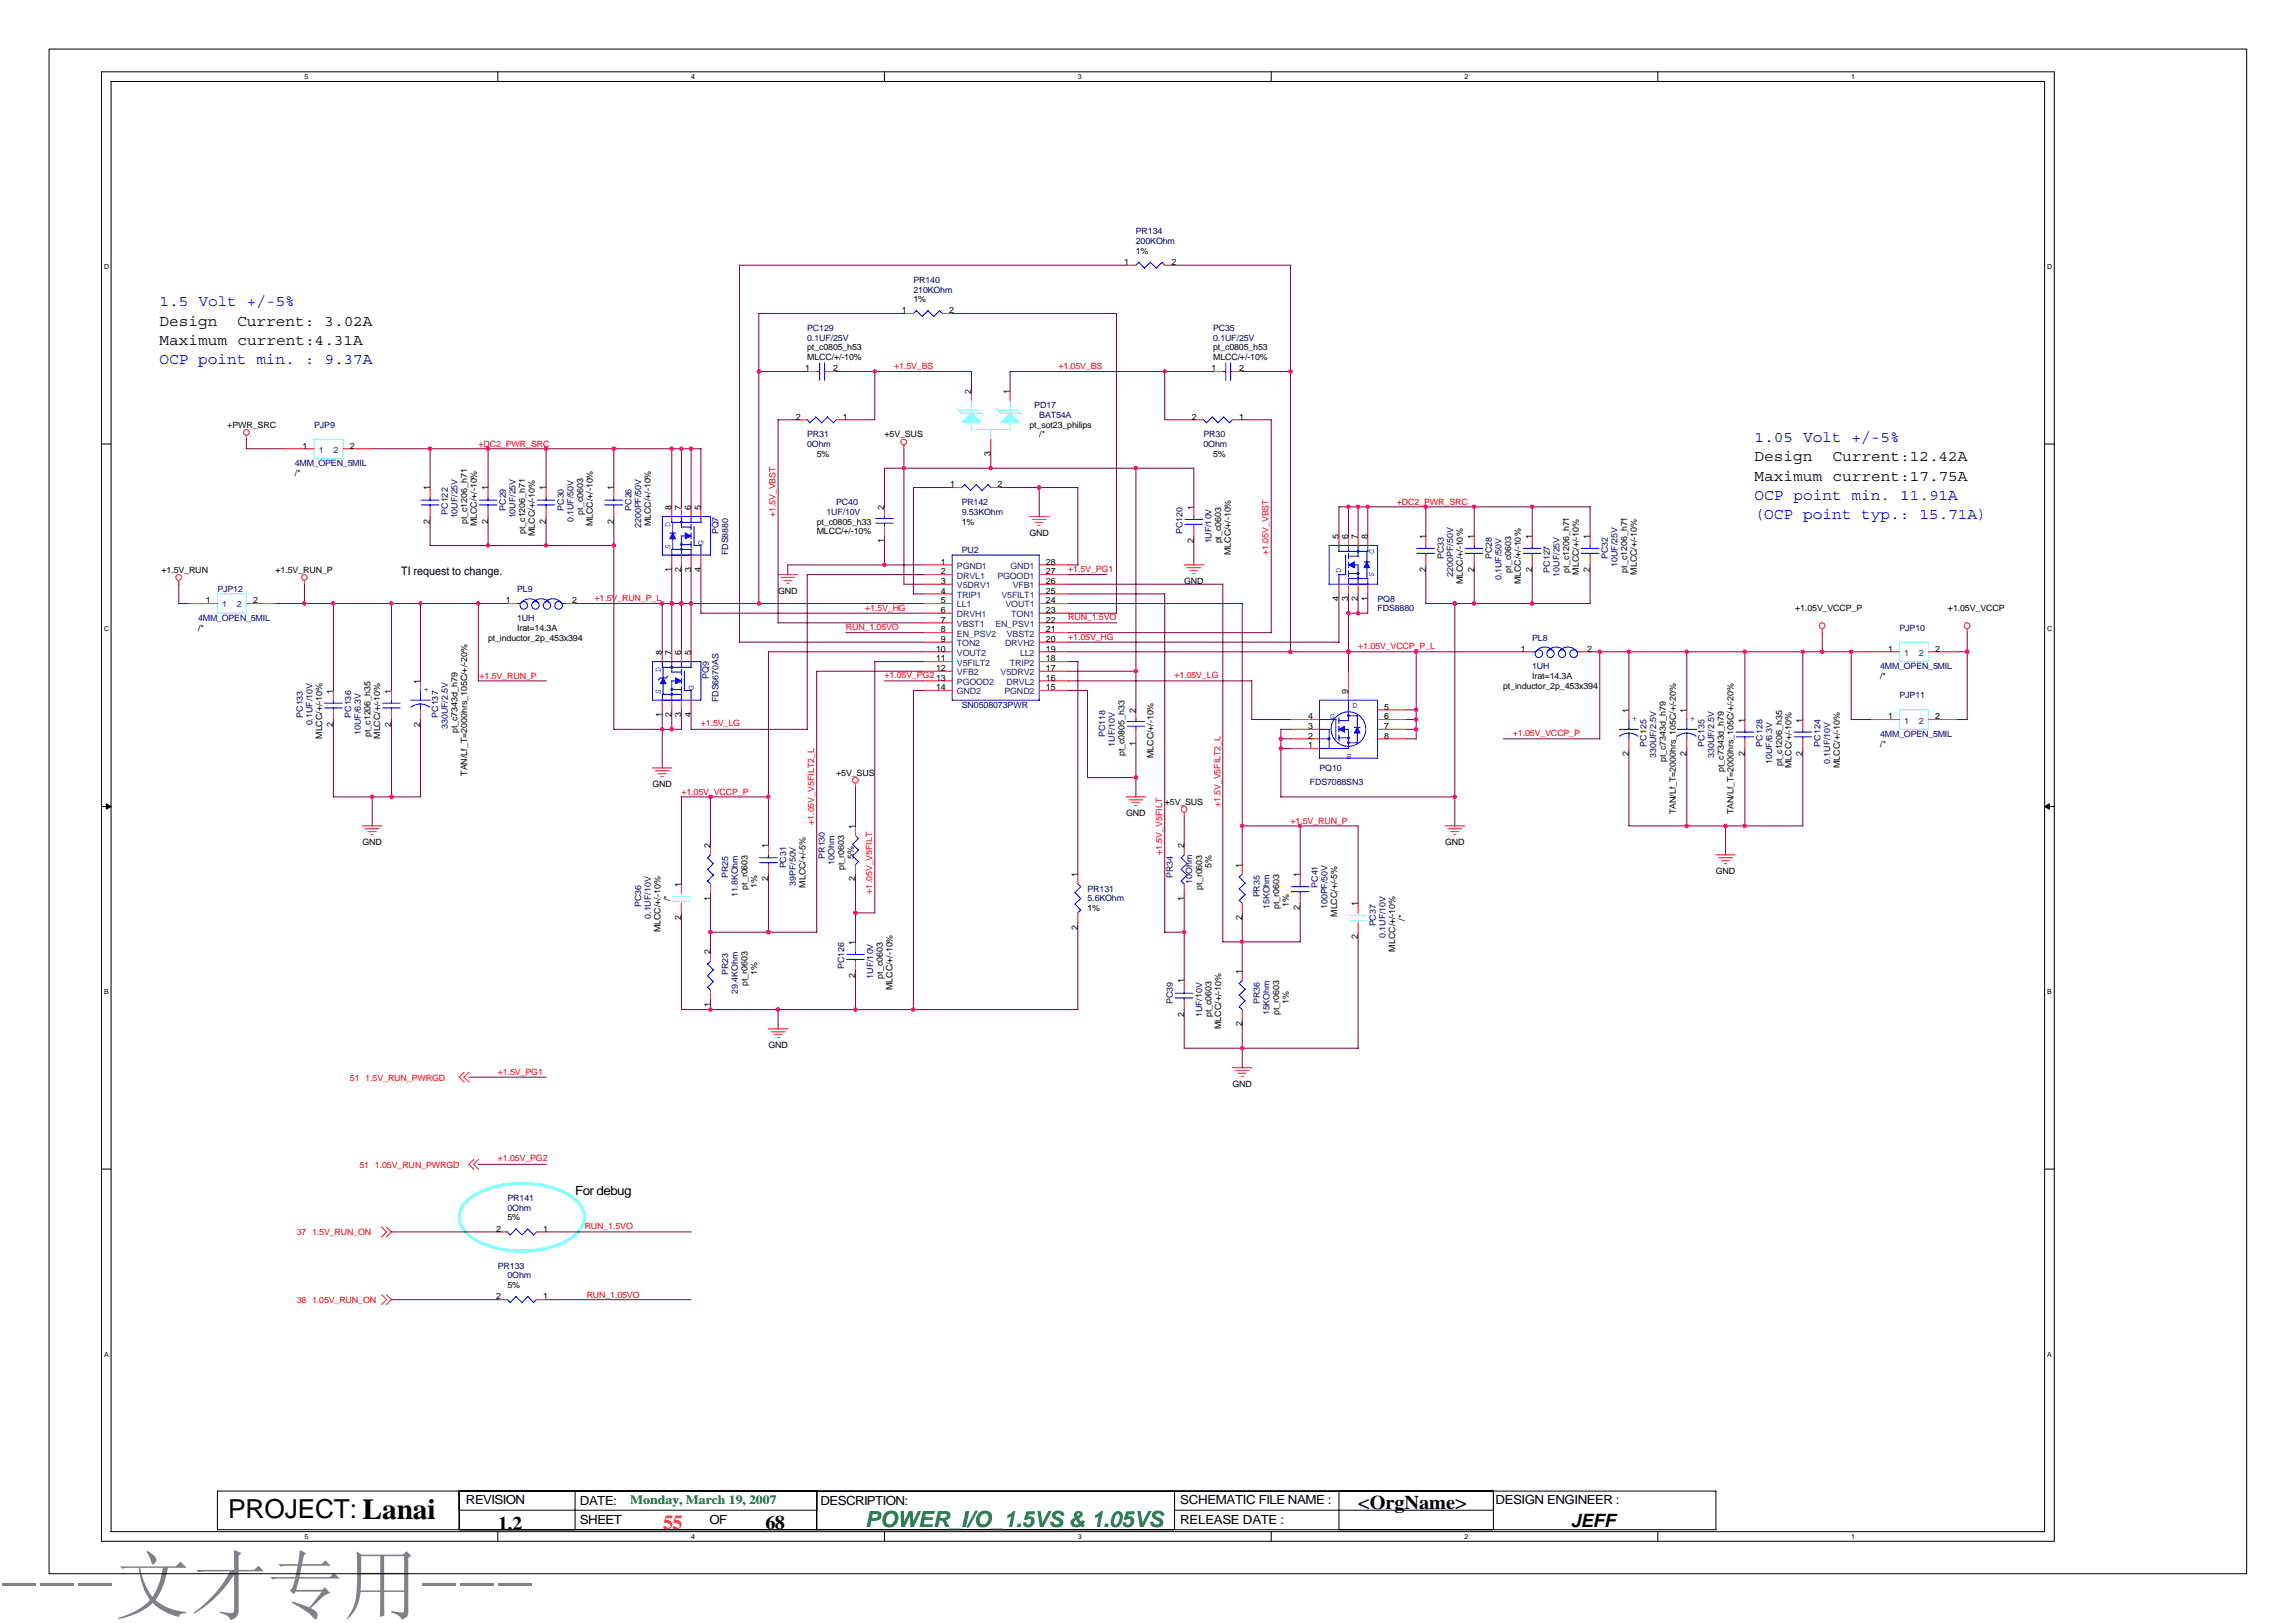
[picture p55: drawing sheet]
<svg xmlns="http://www.w3.org/2000/svg" width="297mm" height="210mm" viewBox="0 0 297 210" stroke-linecap="round" stroke-linejoin="round" font-family="sans-serif">
<defs><g id="words">
<text font-size="9.9" fill="#808080" x="0" y="208.6">---文才专用---</text>
<text font-size="3.4" x="29.5" y="196.4">PROJECT: Lanai</text>
<text font-size="2.9" fill="#008000" x="111.9" y="197.6">POWER_I/O_1.5VS &amp; 1.05VS</text>
<g font-size="2.5">
<text x="64.4" y="198">1.2</text>
<text x="99" y="197.8">68</text>
<text x="175.7" y="195.2">&lt;OrgName&gt;</text>
</g>
<text font-size="2.5" fill="#f00" x="85.8" y="197.8">55</text>
<text font-size="2.4" x="203.2" y="197.6">JEFF</text>
<g font-size="2" fill="#00f">
<text x="20.6" y="39.6">1.5 Volt +/-5%</text>
<text x="20.6" y="47.1">OCP point min. : 9.37A</text>
<text x="227" y="57.1">1.05 Volt +/-5%</text>
<text x="227" y="64.7">OCP point min. 11.91A</text>
<text x="227" y="67.2">(OCP point typ.: 15.71A)</text>
</g>
<g font-size="2">
<text x="20.6" y="44.7">Maximum current:4.31A</text>
<text x="20.6" y="42.1">Design</text>
<text x="30.7" y="42.1">Current: 3.02A</text>
<text x="227" y="59.6">Design</text>
<text x="237.1" y="59.6">Current:12.42A</text>
<text x="227" y="62.2">Maximum current:17.75A</text>
</g>
<g font-size="1.6">
<text x="74.4" y="154.6">For debug</text>
<text x="60.3" y="194.6">REVISION</text>
<text x="75" y="197.2">SHEET</text>
<text x="75" y="194.7">DATE:</text>
<text x="91.8" y="197.2">OF</text>
<text x="106.2" y="194.7">DESCRIPTION:</text>
<text x="152.7" y="194.6">SCHEMATIC FILE NAME :</text>
<text x="152.7" y="197.2">RELEASE DATE :</text>
<text x="193.5" y="194.6">DESIGN ENGINEER :</text>
</g>
<text font-size="1.6" fill="#008000" x="81.5" y="194.6">Monday, March 19, 2007</text>
<text font-size="1.5" x="51.9" y="74.4">TI request to change.</text>
<g font-size="1.1">
<text x="145.5" y="34.3">1</text>
<text x="147" y="32.8">1%</text>
<text x="151.6" y="34.3">2</text>
<text x="116.7" y="40.5">1</text>
<text x="118.2" y="39.1">1%</text>
<text x="122.8" y="40.5">2</text>
<text x="104.4" y="45.3">pt_c0805_h53</text>
<text x="104.4" y="46.6">MLCC/+/-10%</text>
<text x="156.9" y="45.3">pt_c0805_h53</text>
<text x="156.9" y="46.6">MLCC/+/-10%</text>
<text x="104.2" y="48">1</text>
<text x="107.8" y="48">2</text>
<text x="125.7" y="50.9" transform="rotate(-90 125.7 50.9)">2</text>
<text x="130.7" y="50.9" transform="rotate(-90 130.7 50.9)">1</text>
<text x="156.7" y="48">1</text>
<text x="160.3" y="48">2</text>
<text x="29.4" y="55.4">+PWR_SRC</text>
<text x="39.2" y="58">1</text>
<text x="45.3" y="58">2</text>
<text x="103" y="54.3">2</text>
<text x="105.7" y="59.1">5%</text>
<text x="109" y="54.3">1</text>
<text x="114.4" y="56.6">+5V_SUS</text>
<text x="128.2" y="59" transform="rotate(-90 128.2 59)">3</text>
<text x="133.2" y="55.3">pt_sot23_philips</text>
<text x="134.4" y="56.6">/*</text>
<text x="154.2" y="54.3">2</text>
<text x="156.9" y="59.1">5%</text>
<text x="160.3" y="54.3">1</text>
<text x="38.1" y="61.6">/*</text>
<text x="55.6" y="63.5" transform="rotate(-90 55.6 63.5)">1</text>
<text x="63.1" y="63.5" transform="rotate(-90 63.1 63.5)">1</text>
<text x="70.6" y="63.5" transform="rotate(-90 70.6 63.5)">1</text>
<text x="79.4" y="63.5" transform="rotate(-90 79.4 63.5)">1</text>
<text x="86.9" y="66" transform="rotate(-90 86.9 66)">8</text>
<text x="88.1" y="66" transform="rotate(-90 88.1 66)">7</text>
<text x="89.4" y="66" transform="rotate(-90 89.4 66)">6</text>
<text x="90.7" y="66" transform="rotate(-90 90.7 66)">5</text>
<text x="114.4" y="66" transform="rotate(-90 114.4 66)">2</text>
<text x="122.9" y="63.1">1</text>
<text x="129" y="63.1">2</text>
<text x="154.4" y="66" transform="rotate(-90 154.4 66)">1</text>
<text x="55.6" y="67.8" transform="rotate(-90 55.6 67.8)">2</text>
<text x="60.4" y="67.8" transform="rotate(-90 60.4 67.8)">pt_c1206_h71</text>
<text x="61.7" y="68.1" transform="rotate(-90 61.7 68.1)">MLCC/+/-10%</text>
<text x="63.1" y="67.8" transform="rotate(-90 63.1 67.8)">2</text>
<text x="67.9" y="69.1" transform="rotate(-90 67.9 69.1)">pt_c1206_h71</text>
<text x="69.2" y="69.3" transform="rotate(-90 69.2 69.3)">MLCC/+/-10%</text>
<text x="70.6" y="67.8" transform="rotate(-90 70.6 67.8)">2</text>
<text x="75.4" y="66.6" transform="rotate(-90 75.4 66.6)">pt_c0603</text>
<text x="76.7" y="68.1" transform="rotate(-90 76.7 68.1)">MLCC/+/-10%</text>
<text x="79.4" y="67.8" transform="rotate(-90 79.4 67.8)">2</text>
<text x="84.2" y="68.1" transform="rotate(-90 84.2 68.1)">MLCC/+/-10%</text>
<text x="105.7" y="67.9">pt_c0805_h33</text>
<text x="105.7" y="69.1">MLCC/+/-10%</text>
<text x="114.4" y="70.3" transform="rotate(-90 114.4 70.3)">1</text>
<text x="124.4" y="67.9">1%</text>
<text x="133.2" y="69.4">GND</text>
<text x="154.4" y="70.3" transform="rotate(-90 154.4 70.3)">2</text>
<text x="158" y="70.3" transform="rotate(-90 158 70.3)">pt_c0603</text>
<text x="159.2" y="71.8" transform="rotate(-90 159.2 71.8)">MLCC/+/-10%</text>
<text x="173.2" y="69.7" transform="rotate(-90 173.2 69.7)">5</text>
<text x="174.4" y="69.7" transform="rotate(-90 174.4 69.7)">6</text>
<text x="175.7" y="69.7" transform="rotate(-90 175.7 69.7)">7</text>
<text x="176.9" y="69.7" transform="rotate(-90 176.9 69.7)">8</text>
<text x="184.4" y="69.7" transform="rotate(-90 184.4 69.7)">1</text>
<text x="190.7" y="69.7" transform="rotate(-90 190.7 69.7)">1</text>
<text x="198.2" y="69.7" transform="rotate(-90 198.2 69.7)">1</text>
<text x="205.7" y="69.7" transform="rotate(-90 205.7 69.7)">1</text>
<text x="20.9" y="74.1">+1.5V_RUN</text>
<text x="35.6" y="74.1">+1.5V_RUN_P</text>
<text x="86.9" y="74" transform="rotate(-90 86.9 74)">1</text>
<text x="88.1" y="74" transform="rotate(-90 88.1 74)">2</text>
<text x="89.4" y="74" transform="rotate(-90 89.4 74)">3</text>
<text x="90.7" y="74" transform="rotate(-90 90.7 74)">4</text>
<text x="100.7" y="76.9">GND</text>
<text x="121.7" y="73.1">1</text>
<text x="121.7" y="74.3">2</text>
<text x="121.7" y="75.6">3</text>
<text x="121.7" y="76.8">4</text>
<text x="135.3" y="76.8">25</text>
<text x="135.3" y="75.6">26</text>
<text x="135.3" y="74.3">27</text>
<text x="135.3" y="73.1">28</text>
<text x="153.2" y="75.6">GND</text>
<text x="173.2" y="77.8" transform="rotate(-90 173.2 77.8)">4</text>
<text x="174.4" y="77.8" transform="rotate(-90 174.4 77.8)">3</text>
<text x="175.7" y="77.8" transform="rotate(-90 175.7 77.8)">2</text>
<text x="176.9" y="77.8" transform="rotate(-90 176.9 77.8)">1</text>
<text x="184.4" y="74" transform="rotate(-90 184.4 74)">2</text>
<text x="189.2" y="75.6" transform="rotate(-90 189.2 75.6)">MLCC/+/-10%</text>
<text x="190.7" y="74" transform="rotate(-90 190.7 74)">2</text>
<text x="195.5" y="74.1" transform="rotate(-90 195.5 74.1)">pt_c0603</text>
<text x="196.8" y="75.6" transform="rotate(-90 196.8 75.6)">MLCC/+/-10%</text>
<text x="198.2" y="74" transform="rotate(-90 198.2 74)">2</text>
<text x="203" y="74.1" transform="rotate(-90 203 74.1)">pt_c1206_h71</text>
<text x="204.3" y="74.3" transform="rotate(-90 204.3 74.3)">MLCC/+/-10%</text>
<text x="205.7" y="74" transform="rotate(-90 205.7 74)">2</text>
<text x="210.5" y="74.1" transform="rotate(-90 210.5 74.1)">pt_c1206_h71</text>
<text x="211.8" y="74.3" transform="rotate(-90 211.8 74.3)">MLCC/+/-10%</text>
<text x="25.6" y="81.6">/*</text>
<text x="26.6" y="78.1">1</text>
<text x="32.7" y="78.1">2</text>
<text x="63.1" y="82.9">pt_inductor_2p_453x394</text>
<text x="65.4" y="78.1">1</text>
<text x="66.9" y="81.6">Irat=14.3A</text>
<text x="74" y="78.1">2</text>
<text x="121.7" y="78.1">5</text>
<text x="121.7" y="79.3">6</text>
<text x="121.7" y="80.6">7</text>
<text x="121.7" y="81.8">8</text>
<text x="121.7" y="83.1">9</text>
<text x="135.3" y="83.1">20</text>
<text x="135.3" y="81.8">21</text>
<text x="135.3" y="80.6">22</text>
<text x="135.3" y="79.3">23</text>
<text x="135.3" y="78.1">24</text>
<text x="232.2" y="79.1">+1.05V_VCCP_P</text>
<text x="252" y="79.1">+1.05V_VCCP</text>
<text x="43.1" y="89.7" transform="rotate(-90 43.1 89.7)">1</text>
<text x="50.6" y="89.7" transform="rotate(-90 50.6 89.7)">1</text>
<text x="54.4" y="88.5" transform="rotate(-90 54.4 88.5)">1</text>
<text x="85.7" y="84.7" transform="rotate(-90 85.7 84.7)">8</text>
<text x="86.9" y="84.7" transform="rotate(-90 86.9 84.7)">7</text>
<text x="88.1" y="84.7" transform="rotate(-90 88.1 84.7)">6</text>
<text x="89.4" y="84.7" transform="rotate(-90 89.4 84.7)">5</text>
<text x="121.1" y="84.3">10</text>
<text x="121.1" y="85.6">11</text>
<text x="121.1" y="86.8">12</text>
<text x="121.1" y="88.1">13</text>
<text x="121.1" y="89.3">14</text>
<text x="135.3" y="89.3">15</text>
<text x="135.3" y="88.1">16</text>
<text x="135.3" y="86.8">17</text>
<text x="135.3" y="85.6">18</text>
<text x="135.3" y="84.3">19</text>
<text x="174.4" y="89.7" transform="rotate(-90 174.4 89.7)">9</text>
<text x="194.5" y="89.1">pt_inductor_2p_453x394</text>
<text x="196.7" y="84.3">1</text>
<text x="198.2" y="87.9">Irat=14.3A</text>
<text x="205.4" y="84.3">2</text>
<text x="243.2" y="87.9">/*</text>
<text x="244.3" y="84.3">1</text>
<text x="250.4" y="84.3">2</text>
<text x="41.7" y="95.6" transform="rotate(-90 41.7 95.6)">MLCC/+/-10%</text>
<text x="43.1" y="94" transform="rotate(-90 43.1 94)">2</text>
<text x="47.9" y="95.3" transform="rotate(-90 47.9 95.3)">pt_c1206_h35</text>
<text x="49.2" y="95.6" transform="rotate(-90 49.2 95.6)">MLCC/+/-10%</text>
<text x="50.6" y="94" transform="rotate(-90 50.6 94)">2</text>
<text x="54.4" y="94" transform="rotate(-90 54.4 94)">2</text>
<text x="59.2" y="94.8" transform="rotate(-90 59.2 94.8)">pt_c7343d_h79</text>
<text x="85.7" y="92.8" transform="rotate(-90 85.7 92.8)">1</text>
<text x="86.9" y="92.8" transform="rotate(-90 86.9 92.8)">2</text>
<text x="88.1" y="92.8" transform="rotate(-90 88.1 92.8)">3</text>
<text x="89.4" y="92.8" transform="rotate(-90 89.4 92.8)">4</text>
<text x="146.9" y="92.2" transform="rotate(-90 146.9 92.2)">2</text>
<text x="169.2" y="95.6">2</text>
<text x="169.2" y="94.3">3</text>
<text x="169.2" y="93.1">4</text>
<text x="179.1" y="91.8">5</text>
<text x="179.1" y="93.1">6</text>
<text x="179.1" y="94.3">7</text>
<text x="179.1" y="95.6">8</text>
<text x="210.7" y="92.2" transform="rotate(-90 210.7 92.2)">1</text>
<text x="218.2" y="92.2" transform="rotate(-90 218.2 92.2)">1</text>
<text x="225.7" y="93.5" transform="rotate(-90 225.7 93.5)">1</text>
<text x="233.2" y="93.5" transform="rotate(-90 233.2 93.5)">1</text>
<text x="244.3" y="93.1">1</text>
<text x="250.4" y="93.1">2</text>
<text x="60.4" y="100.4" transform="rotate(-90 60.4 100.4)">TAN/Lf_T=2000hrs_105C/+/-20%</text>
<text x="84.4" y="101.9">GND</text>
<text x="108.2" y="100.4">+5V_SUS</text>
<text x="145.5" y="97.9" transform="rotate(-90 145.5 97.9)">pt_c0805_h33</text>
<text x="146.9" y="96.5" transform="rotate(-90 146.9 96.5)">1</text>
<text x="149.2" y="98.1" transform="rotate(-90 149.2 98.1)">MLCC/+/-10%</text>
<text x="169.2" y="96.8">1</text>
<text x="210.7" y="97.8" transform="rotate(-90 210.7 97.8)">2</text>
<text x="215.5" y="98.6" transform="rotate(-90 215.5 98.6)">pt_c7343d_h79</text>
<text x="218.2" y="97.8" transform="rotate(-90 218.2 97.8)">2</text>
<text x="223" y="99.8" transform="rotate(-90 223 99.8)">pt_c7343d_h79</text>
<text x="225.7" y="97.8" transform="rotate(-90 225.7 97.8)">2</text>
<text x="230.5" y="99.1" transform="rotate(-90 230.5 99.1)">pt_c1206_h35</text>
<text x="231.8" y="99.4" transform="rotate(-90 231.8 99.4)">MLCC/+/-10%</text>
<text x="233.2" y="97.8" transform="rotate(-90 233.2 97.8)">2</text>
<text x="238" y="99.4" transform="rotate(-90 238 99.4)">MLCC/+/-10%</text>
<text x="243.2" y="96.6">/*</text>
<text x="110.7" y="107.2" transform="rotate(-90 110.7 107.2)">1</text>
<text x="145.7" y="105.6">GND</text>
<text x="150.7" y="104.1">+5V_SUS</text>
<text x="216.8" y="105.3" transform="rotate(-90 216.8 105.3)">TAN/Lf_T=2000hrs_105C/+/-20%</text>
<text x="224.3" y="105.3" transform="rotate(-90 224.3 105.3)">TAN/Lf_T=2000hrs_105C/+/-20%</text>
<text x="46.9" y="109.4">GND</text>
<text x="91.9" y="109.7" transform="rotate(-90 91.9 109.7)">2</text>
<text x="99.4" y="109.7" transform="rotate(-90 99.4 109.7)">1</text>
<text x="109.2" y="112.6" transform="rotate(-90 109.2 112.6)">pt_r0603</text>
<text x="110.5" y="111.1" transform="rotate(-90 110.5 111.1)">5%</text>
<text x="139.4" y="113.5" transform="rotate(-90 139.4 113.5)">1</text>
<text x="153.2" y="109.7" transform="rotate(-90 153.2 109.7)">2</text>
<text x="156.7" y="112.4" transform="rotate(-90 156.7 112.4)">5%</text>
<text x="160.7" y="112.2" transform="rotate(-90 160.7 112.2)">1</text>
<text x="168.2" y="113.5" transform="rotate(-90 168.2 113.5)">1</text>
<text x="187" y="109.4">GND</text>
<text x="222" y="113.1">GND</text>
<text x="86.7" y="116.6" transform="rotate(-90 86.7 116.6)">/*</text>
<text x="88.1" y="119" transform="rotate(-90 88.1 119)">2</text>
<text x="88.1" y="114.7" transform="rotate(-90 88.1 114.7)">1</text>
<text x="91.9" y="116.5" transform="rotate(-90 91.9 116.5)">1</text>
<text x="96.7" y="115.1" transform="rotate(-90 96.7 115.1)">pt_r0603</text>
<text x="98" y="114.9" transform="rotate(-90 98 114.9)">1%</text>
<text x="99.4" y="114" transform="rotate(-90 99.4 114)">2</text>
<text x="104.2" y="114.9" transform="rotate(-90 104.2 114.9)">MLCC/+/-5%</text>
<text x="110.7" y="114" transform="rotate(-90 110.7 114)">2</text>
<text x="140.7" y="117.9">1%</text>
<text x="153.2" y="116.5" transform="rotate(-90 153.2 116.5)">1</text>
<text x="155.5" y="115.1" transform="rotate(-90 155.5 115.1)">pt_r0603</text>
<text x="160.7" y="119" transform="rotate(-90 160.7 119)">2</text>
<text x="165.5" y="117.6" transform="rotate(-90 165.5 117.6)">pt_r0603</text>
<text x="166.7" y="117.4" transform="rotate(-90 166.7 117.4)">1%</text>
<text x="168.2" y="117.8" transform="rotate(-90 168.2 117.8)">2</text>
<text x="173" y="118.6" transform="rotate(-90 173 118.6)">MLCC/+/-5%</text>
<text x="175.7" y="117.2" transform="rotate(-90 175.7 117.2)">1</text>
<text x="181.8" y="119.1" transform="rotate(-90 181.8 119.1)">/*</text>
<text x="85.5" y="120.6" transform="rotate(-90 85.5 120.6)">MLCC/+/-10%</text>
<text x="91.9" y="123.5" transform="rotate(-90 91.9 123.5)">2</text>
<text x="110.7" y="122.2" transform="rotate(-90 110.7 122.2)">1</text>
<text x="139.4" y="120.3" transform="rotate(-90 139.4 120.3)">2</text>
<text x="160.7" y="126" transform="rotate(-90 160.7 126)">1</text>
<text x="175.7" y="121.5" transform="rotate(-90 175.7 121.5)">2</text>
<text x="180.5" y="123.1" transform="rotate(-90 180.5 123.1)">MLCC/+/-10%</text>
<text x="91.9" y="130.3" transform="rotate(-90 91.9 130.3)">1</text>
<text x="96.7" y="127.6" transform="rotate(-90 96.7 127.6)">pt_r0603</text>
<text x="98" y="126.1" transform="rotate(-90 98 126.1)">1%</text>
<text x="110.7" y="126.6" transform="rotate(-90 110.7 126.6)">2</text>
<text x="114.2" y="126.6" transform="rotate(-90 114.2 126.6)">pt_c0603</text>
<text x="115.5" y="128.1" transform="rotate(-90 115.5 128.1)">MLCC/+/-10%</text>
<text x="153.2" y="131.6" transform="rotate(-90 153.2 131.6)">2</text>
<text x="153.2" y="127.2" transform="rotate(-90 153.2 127.2)">1</text>
<text x="156.7" y="131.6" transform="rotate(-90 156.7 131.6)">pt_c0603</text>
<text x="165.5" y="131.4" transform="rotate(-90 165.5 131.4)">pt_r0603</text>
<text x="166.7" y="129.9" transform="rotate(-90 166.7 129.9)">1%</text>
<text x="99.4" y="135.6">GND</text>
<text x="158" y="133.1" transform="rotate(-90 158 133.1)">MLCC/+/-10%</text>
<text x="160.7" y="132.8" transform="rotate(-90 160.7 132.8)">2</text>
<text x="159.4" y="140.6">GND</text>
<text x="64.2" y="159.4">2</text>
<text x="65.7" y="157.9">5%</text>
<text x="70.3" y="159.4">1</text>
<text x="65.7" y="166.6">5%</text>
<text x="64.2" y="168.1">2</text>
<text x="70.3" y="168.1">1</text>
</g>
<g font-size="1.1" fill="#000080">
<text x="147" y="30.3">PR134</text>
<text x="147" y="31.6">200KOhm</text>
<text x="118.2" y="36.6">PR140</text>
<text x="118.2" y="37.8">210KOhm</text>
<text x="104.4" y="42.8">PC129</text>
<text x="104.4" y="44.1">0.1UF/25V</text>
<text x="156.9" y="42.8">PC35</text>
<text x="156.9" y="44.1">0.1UF/25V</text>
<text x="133.8" y="52.8">PD17</text>
<text x="40.6" y="55.4">PJP9</text>
<text x="104.4" y="56.6">PR31</text>
<text x="104.4" y="57.8">0Ohm</text>
<text x="134.4" y="54.1">BAT54A</text>
<text x="155.7" y="56.6">PR30</text>
<text x="155.7" y="57.8">0Ohm</text>
<text x="38.1" y="60.3">4MM_OPEN_5MIL</text>
<text x="108.2" y="65.3">PC40</text>
<text x="124.4" y="65.3">PR142</text>
<text x="57.9" y="66.6" transform="rotate(-90 57.9 66.6)">PC122</text>
<text x="59.2" y="67.1" transform="rotate(-90 59.2 67.1)">10UF/25V</text>
<text x="65.4" y="66.1" transform="rotate(-90 65.4 66.1)">PC29</text>
<text x="66.7" y="67.1" transform="rotate(-90 66.7 67.1)">10UF/25V</text>
<text x="73" y="66.1" transform="rotate(-90 73 66.1)">PC30</text>
<text x="74.2" y="67.6" transform="rotate(-90 74.2 67.6)">0.1UF/50V</text>
<text x="81.7" y="66.1" transform="rotate(-90 81.7 66.1)">PC26</text>
<text x="82.9" y="68.3" transform="rotate(-90 82.9 68.3)">2200PF/50V</text>
<text x="93" y="69.1" transform="rotate(-90 93 69.1)">PQ7</text>
<text x="94.2" y="71.8" transform="rotate(-90 94.2 71.8)">FDS8880</text>
<text x="106.9" y="66.6">1UF/10V</text>
<text x="124.4" y="66.6">9.53KOhm</text>
<text x="124.4" y="71.6">PU2</text>
<text x="153" y="69.1" transform="rotate(-90 153 69.1)">PC120</text>
<text x="156.7" y="70.3" transform="rotate(-90 156.7 70.3)">1UF/10V</text>
<text x="28.1" y="76.6">PJP12</text>
<text x="66.9" y="76.6">PL9</text>
<text x="178.2" y="77.9">PQ8</text>
<text x="186.8" y="72.3" transform="rotate(-90 186.8 72.3)">PC33</text>
<text x="188" y="74.6" transform="rotate(-90 188 74.6)">2200PF/50V</text>
<text x="193" y="72.3" transform="rotate(-90 193 72.3)">PC28</text>
<text x="194.2" y="75.1" transform="rotate(-90 194.2 75.1)">0.1UF/50V</text>
<text x="200.5" y="74.1" transform="rotate(-90 200.5 74.1)">PC127</text>
<text x="201.8" y="74.6" transform="rotate(-90 201.8 74.6)">10UF/25V</text>
<text x="208" y="72.3" transform="rotate(-90 208 72.3)">PC32</text>
<text x="209.3" y="73.3" transform="rotate(-90 209.3 73.3)">10UF/25V</text>
<text x="25.6" y="80.3">4MM_OPEN_5MIL</text>
<text x="66.9" y="80.3">1UH</text>
<text x="178.2" y="79.1">FDS8880</text>
<text x="198.2" y="82.9">PL8</text>
<text x="245.7" y="81.6">PJP10</text>
<text x="91.7" y="87.8" transform="rotate(-90 91.7 87.8)">PQ9</text>
<text x="198.2" y="86.6">1UH</text>
<text x="243.2" y="86.6">4MM_OPEN_5MIL</text>
<text x="39.2" y="92.8" transform="rotate(-90 39.2 92.8)">PC133</text>
<text x="40.4" y="93.9" transform="rotate(-90 40.4 93.9)">0.1UF/10V</text>
<text x="45.4" y="92.8" transform="rotate(-90 45.4 92.8)">PC136</text>
<text x="46.7" y="95.1" transform="rotate(-90 46.7 95.1)">10UF/6.3V</text>
<text x="56.7" y="92.8" transform="rotate(-90 56.7 92.8)">PC137</text>
<text x="57.9" y="94.4" transform="rotate(-90 57.9 94.4)">330UF/2.5V</text>
<text x="93" y="90.8" transform="rotate(-90 93 90.8)">FDS6670AS</text>
<text x="124.4" y="91.6">SN0508073PWR</text>
<text x="143" y="95.3" transform="rotate(-90 143 95.3)">PC118</text>
<text x="243.2" y="95.4">4MM_OPEN_5MIL</text>
<text x="245.7" y="90.4">PJP11</text>
<text x="144.2" y="96.6" transform="rotate(-90 144.2 96.6)">1UF/10V</text>
<text x="169.5" y="101.6">FDS7088SN3</text>
<text x="170.7" y="99.7">PQ10</text>
<text x="213" y="96.6" transform="rotate(-90 213 96.6)">PC125</text>
<text x="214.3" y="98.1" transform="rotate(-90 214.3 98.1)">330UF/2.5V</text>
<text x="220.5" y="96.6" transform="rotate(-90 220.5 96.6)">PC135</text>
<text x="221.8" y="98.1" transform="rotate(-90 221.8 98.1)">330UF/2.5V</text>
<text x="228" y="96.6" transform="rotate(-90 228 96.6)">PC128</text>
<text x="229.3" y="98.8" transform="rotate(-90 229.3 98.8)">10UF/6.3V</text>
<text x="235.5" y="96.6" transform="rotate(-90 235.5 96.6)">PC124</text>
<text x="236.8" y="98.8" transform="rotate(-90 236.8 98.8)">0.1UF/10V</text>
<text x="94.2" y="113.6" transform="rotate(-90 94.2 113.6)">PR25</text>
<text x="101.7" y="112.4" transform="rotate(-90 101.7 112.4)">PC31</text>
<text x="106.7" y="111.1" transform="rotate(-90 106.7 111.1)">PR130</text>
<text x="108" y="111.9" transform="rotate(-90 108 111.9)">10Ohm</text>
<text x="151.7" y="113.6" transform="rotate(-90 151.7 113.6)">PR34</text>
<text x="82.9" y="117.4" transform="rotate(-90 82.9 117.4)">PC36</text>
<text x="84.2" y="118.9" transform="rotate(-90 84.2 118.9)">0.1UF/10V</text>
<text x="95.5" y="116.1" transform="rotate(-90 95.5 116.1)">11.8KOhm</text>
<text x="103" y="114.6" transform="rotate(-90 103 114.6)">39PF/50V</text>
<text x="140.7" y="115.4">PR131</text>
<text x="140.7" y="116.6">5.6KOhm</text>
<text x="154.2" y="114.3" transform="rotate(-90 154.2 114.3)">10Ohm</text>
<text x="163" y="116.1" transform="rotate(-90 163 116.1)">PR35</text>
<text x="164.3" y="117.6" transform="rotate(-90 164.3 117.6)">15KOhm</text>
<text x="170.5" y="114.9" transform="rotate(-90 170.5 114.9)">PC41</text>
<text x="171.7" y="117.6" transform="rotate(-90 171.7 117.6)">100PF/50V</text>
<text x="178" y="119.9" transform="rotate(-90 178 119.9)">PC37</text>
<text x="109.2" y="125.4" transform="rotate(-90 109.2 125.4)">PC126</text>
<text x="179.3" y="121.4" transform="rotate(-90 179.3 121.4)">0.1UF/10V</text>
<text x="94.2" y="126.1" transform="rotate(-90 94.2 126.1)">PR23</text>
<text x="95.5" y="128.6" transform="rotate(-90 95.5 128.6)">29.4KOhm</text>
<text x="113" y="126.6" transform="rotate(-90 113 126.6)">1UF/10V</text>
<text x="151.7" y="129.9" transform="rotate(-90 151.7 129.9)">PC39</text>
<text x="155.5" y="131.6" transform="rotate(-90 155.5 131.6)">1UF/10V</text>
<text x="163" y="129.9" transform="rotate(-90 163 129.9)">PR36</text>
<text x="164.2" y="131.4" transform="rotate(-90 164.2 131.4)">15KOhm</text>
<text x="65.7" y="155.4">PR141</text>
<text x="65.7" y="156.7">0Ohm</text>
<text x="64.4" y="164.2">PR133</text>
<text x="65.7" y="165.4">0Ohm</text>
</g>
<g font-size="1.1" fill="#f00">
<text x="115.7" y="47.7">+1.5V_BS</text>
<text x="136.9" y="47.7">+1.05V_BS</text>
<text x="61.9" y="57.8">+DC2_PWR_SRC</text>
<text x="180.7" y="65.3">+DC2_PWR_SRC</text>
<text x="100.3" y="66.9" transform="rotate(-90 100.3 66.9)">+1.5V_VBST</text>
<text x="164.1" y="71.8" transform="rotate(-90 164.1 71.8)">+1.05V_VBST</text>
<text x="76.9" y="77.7">+1.5V_RUN_P_L</text>
<text x="138.2" y="74">+1.5V_PG1</text>
<text x="109.4" y="81.5">RUN_1.05VO</text>
<text x="111.9" y="79">+1.5V_HG</text>
<text x="138.2" y="80.2">RUN_1.5VO</text>
<text x="138.2" y="82.7">+1.05V_HG</text>
<text x="175.7" y="84">+1.05V_VCCP_P_L</text>
<text x="62" y="87.9">+1.5V_RUN_P</text>
<text x="114.4" y="87.7">+1.05V_PG2</text>
<text x="152" y="87.7">+1.05V_LG</text>
<text x="90.7" y="94">+1.5V_LG</text>
<text x="195.7" y="95.3">+1.05V_VCCP_P</text>
<text x="88.2" y="102.9">+1.05V_VCCP_P</text>
<text x="105.3" y="106.7" transform="rotate(-90 105.3 106.7)">+1.05V_V5FILT2_L</text>
<text x="157.9" y="104.5" transform="rotate(-90 157.9 104.5)">+1.5V_V5FILT2_L</text>
<text x="167" y="106.6">+1.5V_RUN_P</text>
<text x="150.4" y="110.6" transform="rotate(-90 150.4 110.6)">+1.5V_V5FILT</text>
<text x="112.8" y="115.6" transform="rotate(-90 112.8 115.6)">+1.05V_V5FILT</text>
<text x="45.3" y="139.9">51</text>
<text x="47.3" y="139.9">1.5V_RUN_PWRGD</text>
<text x="64.4" y="139">+1.5V_PG1</text>
<text x="46.5" y="151.2">51</text>
<text x="48.5" y="151.2">1.05V_RUN_PWRGD</text>
<text x="64.4" y="150.3">+1.05V_PG2</text>
<text x="38.4" y="159.8">37</text>
<text x="40.4" y="159.8">1.5V_RUN_ON</text>
<text x="75.6" y="159">RUN_1.5VO</text>
<text x="75.9" y="167.9">RUN_1.05VO</text>
<text x="38.4" y="168.5">38</text>
<text x="40.4" y="168.5">1.05V_RUN_ON</text>
</g>
<g font-size="1.1" fill="#004080">
<text x="41.3" y="58.6">1</text>
<text x="43.2" y="58.6">2</text>
<text x="123.8" y="73.6">PGND1</text>
<text x="123.8" y="74.9">DRVL1</text>
<text x="123.8" y="76.1">V5DRV1</text>
<text x="123.8" y="77.3">TRIP1</text>
<text x="129" y="74.9">PGOOD1</text>
<text x="129.6" y="77.3">V5FILT1</text>
<text x="130.7" y="73.6">GND1</text>
<text x="131" y="76.1">VFB1</text>
<text x="28.8" y="78.6">1</text>
<text x="30.6" y="78.6">2</text>
<text x="123.8" y="78.6">LL1</text>
<text x="123.8" y="79.9">DRVH1</text>
<text x="123.8" y="81.1">VBST1</text>
<text x="123.8" y="82.4">EN_PSV2</text>
<text x="123.8" y="83.6">TON2</text>
<text x="128.8" y="81.1">EN_PSV1</text>
<text x="130" y="83.6">DRVH2</text>
<text x="130.1" y="78.6">VOUT1</text>
<text x="130.3" y="82.4">VBST2</text>
<text x="130.8" y="79.9">TON1</text>
<text x="123.8" y="84.9">VOUT2</text>
<text x="123.8" y="86.1">V5FILT2</text>
<text x="123.8" y="87.4">VFB2</text>
<text x="123.8" y="88.6">PGOOD2</text>
<text x="123.8" y="89.8">GND2</text>
<text x="129.5" y="87.4">V5DRV2</text>
<text x="130" y="89.8">PGND2</text>
<text x="130.2" y="88.6">DRVL2</text>
<text x="130.7" y="86.1">TRIP2</text>
<text x="132" y="84.9">LL2</text>
<text x="246.4" y="84.9">1</text>
<text x="248.3" y="84.9">2</text>
<text x="246.4" y="93.6">1</text>
<text x="248.3" y="93.6">2</text>
</g>
<g font-size="1.1" fill="#00f">
<text x="86.8" y="71.1" transform="rotate(-90 86.8 71.1)">S</text>
<text x="86.8" y="68.2" transform="rotate(-90 86.8 68.2)">D</text>
<text x="91" y="70.6" transform="rotate(-90 91 70.6)">G</text>
<text x="177.1" y="71.1" transform="rotate(90 177.1 71.1)">D</text>
<text x="172.9" y="73.4" transform="rotate(90 172.9 73.4)">G</text>
<text x="177.1" y="74" transform="rotate(90 177.1 74)">S</text>
<text x="54.8" y="89.5">+</text>
<text x="85.5" y="89.8" transform="rotate(-90 85.5 89.8)">S</text>
<text x="85.5" y="87" transform="rotate(-90 85.5 87)">D</text>
<text x="89.8" y="89.3" transform="rotate(-90 89.8 89.3)">G</text>
<text x="172.1" y="93">G</text>
<text x="175" y="91.6">D</text>
<text x="211.1" y="93.2">+</text>
<text x="218.6" y="93.2">+</text>
<text x="174.8" y="97.5" transform="rotate(180 174.8 97.5)">S</text>
</g>
<g font-size=".9">
<text x="39.4" y="10.2">5</text>
<text x="89.4" y="10.2">4</text>
<text x="139.4" y="10.2">3</text>
<text x="189.5" y="10.2">2</text>
<text x="239.5" y="10.2">1</text>
<text x="13.5" y="34.8">D</text>
<text x="264.8" y="34.8">D</text>
<text x="13.5" y="81.7">C</text>
<text x="264.8" y="81.7">C</text>
<text x="13.5" y="128.6">B</text>
<text x="264.8" y="128.6">B</text>
<text x="13.5" y="175.5">A</text>
<text x="264.8" y="175.5">A</text>
<text x="39.4" y="199.1">5</text>
<text x="89.4" y="199.1">4</text>
<text x="139.4" y="199.1">3</text>
<text x="189.5" y="199.1">2</text>
<text x="239.5" y="199.1">1</text>
</g>
</g></defs>
<g fill="none" stroke="#000" stroke-width=".13">
<path d="M6.3 6.3h284.4v197.3h-284.4zM13.1 9.3h252.7v190.1h-252.7zM14.4 10.5h250.1v187.7h-250.1zM64.4 9.3v1.2M114.4 9.3v1.2M164.5 9.3v1.2M214.5 9.3v1.2M13.1 57.4h1.3M264.5 57.4h1.3M13.1 104.4h1.3M264.5 104.4h1.3M13.1 151.3h1.3"/>
<path d="M264.5 151.3h1.3M28.1 192.9h193.9v5h-193.9zM59.4 192.9v5M59.4 195.4h46.3M64.4 198.2v1.2M74.4 192.9v5M105.7 192.9v5M114.4 198.2v1.2M152 195.4h41.2M152 192.9v5M164.5 198.2v1.2M173.2 192.9v5"/>
<path d="M193.2 192.9v5M214.5 198.2v1.2"/>
</g>
<path d="M13.8 104l.6 .4-.6 .3zM264.5 104.4l.6-.4v.7z" fill="#000" stroke="#000" stroke-width=".13"/>
<path d="M60.3 155.5a9.5 9.5 0 0 1 5.9-2.3 12.4 12.4 0 0 1 7.9 1.7 3.1 3.1 0 0 1 1.4 3.3 4.4 4.4 0 0 1-2.3 2.4 13.4 13.4 0 0 1-11.4 0 4 4 0 0 1-2.4-3.1l.1-.7 .3-.7z" fill="none" stroke="#0ff" stroke-width=".36"/>
<g fill="none" stroke="#f00" stroke-width=".13">
<path d="M145.7 34.3h1.3M150.7 34.3h1.3M31.9 56.3v.6M36.9 58.1h3.7M44.4 58.1h3.8M103.2 54.3h1.2M104.4 48.1h1.3M106.9 48.1h1.3M108.2 54.3h1.2M116.9 57.6v.5M116.9 40.6h1.3M121.9 40.6h1.3"/>
<path d="M125.7 50.6v1.2M128.2 56.8v1.3M130.7 50.6v1.2M154.4 54.3h1.3M156.9 48.1h1.3M159.4 54.3h1.3M159.4 48.1h1.3M23.1 75.1v.5M24.4 78.1h3.7M31.9 78.1h3.7M39.4 75.1v.5M55.6 63.1v1.2"/>
<path d="M55.6 65.6v1.2M63.1 63.1v1.2M63.1 65.6v1.2M65.7 78.1h1.2M70.7 63.1v1.2M70.7 65.6v1.2M73.2 78.1h1.2M79.4 63.1v1.2M79.4 65.6v1.2M86.9 65.6v1.2M86.9 71.8v1.3M88.2 65.6v1.2"/>
<path d="M88.2 71.8v1.3M89.4 65.6v1.2M89.4 71.8v1.3M90.7 65.6v1.2M90.7 71.8v1.3M100.7 74.3h2.5M101 74.7h1.8M101.4 75.1h1M101.8 75.5h.3M114.4 65.6v1.2M114.4 68.1v1.2M119.4 73.1h3.8"/>
<path d="M119.4 74.3h3.8M119.4 78.1h3.8M119.4 75.6h3.8M119.4 76.8h3.8M119.4 79.3h3.8M123.2 63.1h1.2M128.2 63.1h1.3M133.2 66.8h2.5M133.6 67.2h1.7M133.9 67.6h1M134.3 67.9h.3M134.4 73.1h3.8"/>
<path d="M134.4 74.3h3.8M134.4 78.1h3.8M134.4 75.6h3.8M134.4 76.8h3.8M134.4 79.3h3.8M153.2 73.1h2.5M153.6 73.4h1.7M153.9 73.8h1.1M154.3 74.2h.3M154.4 65.6v1.2M154.4 68.1v1.2M173.2 69.3v1.3"/>
<path d="M173.2 75.6v1.2M174.5 69.3v1.3M174.5 75.6v1.2M175.7 69.3v1.3M175.7 75.6v1.2M177 69.3v1.3M177 75.6v1.2M184.5 69.3v1.3M184.5 71.8v1.3M190.7 69.3v1.3M190.7 71.8v1.3M198.2 69.3v1.3"/>
<path d="M198.2 71.8v1.3M205.7 69.3v1.3M205.7 71.8v1.3M43.1 89.3v1.3M43.1 91.8v1.3M50.6 89.3v1.3M50.6 91.8v1.3M54.4 88.1v1.2M54.4 91.8v1.3M84.4 99.4h2.5M84.8 99.7h1.7M85.7 84.3v1.3"/>
<path d="M85.7 90.6v1.2M86.9 84.3v1.3M86.9 90.6v1.2M88.2 84.3v1.3M88.2 90.6v1.2M89.4 84.3v1.3M89.4 90.6v1.2M119.4 84.3h3.8M119.4 80.6h3.8M119.4 81.9h3.8M119.4 83.1h3.8M119.4 85.6h3.8"/>
<path d="M119.4 86.8h3.8M119.4 88.1h3.8M119.4 89.3h3.8M134.4 84.3h3.8M134.4 80.6h3.8M134.4 81.9h3.8M134.4 83.1h3.8M134.4 85.6h3.8M134.4 86.8h3.8M134.4 88.1h3.8M134.4 89.3h3.8M147 91.8v1.3"/>
<path d="M147 94.4v1.2M167 93.1h3.7M167 96.8h3.7M167 95.6h3.7M167 94.4h3.7M174.5 86.8v3.8M178.2 93.1h3.8M178.2 95.6h3.8M178.2 94.4h3.8M178.2 91.8h3.8M197 84.3h1.2M204.5 84.3h1.2"/>
<path d="M210.7 91.8v1.3M210.7 95.6v1.2M218.2 91.8v1.3M218.2 95.6v1.2M225.7 93.1v1.3M225.7 95.6v1.2M233.2 93.1v1.3M233.2 95.6v1.2M235.8 81.3v.6M242 84.3h3.7M242 93.1h3.7M249.5 84.3h3.8"/>
<path d="M249.5 93.1h3.8M254.5 81.3v.6M46.9 106.8h2.5M47.3 107.2h1.7M47.6 107.6h1.1M48 108h.3M85.2 100.1h1M85.5 100.5h.3M88.2 114.3v1.3M88.2 116.9v1.2M91.9 109.3v1.3M91.9 114.3v1.3"/>
<path d="M99.4 109.3v1.3M99.4 111.9v1.2M110.7 101.3v.6M110.7 106.8v1.3M110.7 111.9v1.2M139.4 113.1v1.2M139.4 118.1v1.3M145.7 103.1h2.5M146.1 103.5h1.7M146.4 103.8h1M146.8 104.2h.3M153.2 105.1v.5"/>
<path d="M153.2 109.3v1.3M153.2 114.3v1.3M160.7 111.9v1.2M160.7 116.9v1.2M168.2 113.1v1.2M168.2 115.6v1.3M175.7 116.9v1.2M175.7 119.4v1.2M187 106.8h2.5M187.3 107.2h1.8M187.7 107.6h1M188.1 108h.3"/>
<path d="M222 110.6h2.5M222.4 111h1.7M222.7 111.4h1M223.1 111.7h.3M60 138.7l-.6 .7 .6 .6M60.7 138.7l-.7 .7 .7 .6M91.9 123.1v1.3M91.9 128.1v1.3M99.4 133.1h2.5M99.8 133.5h1.8M100.1 133.9h1.1M100.6 134.2h.2"/>
<path d="M110.7 121.9v1.2M110.7 124.4v1.2M153.2 126.9v1.2M153.2 129.4v1.2M159.4 138.1h2.6M159.8 138.5h1.8M160.2 138.9h1M160.6 139.3h.2M160.7 125.6v1.3M160.7 130.6v1.3M49.4 158.7l.6 .7-.6 .6M50 158.7l.6 .7-.6 .6"/>
<path d="M61.3 150l-.6 .6 .6 .7M61.9 150l-.6 .6 .6 .7M64.4 159.4h1.3M69.4 159.4h1.3M49.4 167.5l.6 .6-.6 .7M50 167.5l.6 .6-.6 .7M64.4 168.1h1.3M69.4 168.1h1.3"/>
<circle cx="31.9" cy="55.9" r=".37"/>
<circle cx="116.9" cy="57.2" r=".36"/>
<circle cx="23.1" cy="74.7" r=".37"/>
<circle cx="39.4" cy="74.7" r=".36"/>
<circle cx="235.7" cy="81" r=".37"/>
<circle cx="254.5" cy="81" r=".37"/>
<circle cx="110.7" cy="101" r=".37"/>
<circle cx="153.2" cy="104.7" r=".37"/>
</g>
<g fill="none" stroke="#00f" stroke-width=".13">
<path d="M148.8 33.9l.8 .8 .7-.8 .4 .4M148.8 33.9l-.7 .8-.8-.8-.3 .4M104.4 54.3l.4 .4M105.5 53.9l.8 .8M105.6 54l-.8 .7M105.6 48.1h.4M106 46.9v2.3M106.7 46.9v2.3M106.7 48.1h.2M107 53.9l.8 .8M107.1 54l-.8 .7M108.2 54.3l-.4 .4"/>
<path d="M118.6 40.2l.7 .8M118.6 40.2l-.4 .4M120.1 40.2l-.8 .7M121.6 40.2l.4 .4M121.6 40.2l-.8 .8-.7-.8M155.7 54.3l.4 .4M157.6 54.7l-.8-.8-.7 .8M158.2 48.1h.4M158.3 53.9l.8 .8M158.3 54l-.7 .7M158.6 46.9v2.3M159.2 48.1h.3"/>
<path d="M159.2 46.9v2.3M159.4 54.3l-.4 .4M54.5 64.7h2.3M54.5 65.3h2.3M55.6 64.3v.4M55.6 65.3v.3M62 64.7h2.3M62 65.3h2.3M63.1 64.3v.4M63.1 65.3v.3M66.9 78.1h.4M68.9 78a1.42 1.42 0 0 1 2.2 0"/>
<path d="M69.5 64.7h2.3M69.5 65.3h2.3M69.6 78a1.4 1.4 0 0 0-2.2 0M70.4 78a1.42 1.42 0 0 1 2.2 0M70.7 64.3v.4M70.7 65.3v.3M72.7 78.1h.5M78.2 64.7h2.3M78.2 65.3h2.3M79.4 64.3v.4M79.4 65.3v.3M85.7 66.8h6.2v5h-6.2z"/>
<path d="M86.6 69h.8M86.9 71.1h2.5M86.9 66.8v.8M86.9 71.1v.7M87 67.6v3.5M88.1 69.3h1.3M88.1 70.5h1.3M88.1 68.2h1.3M88.2 66.8v1.4M88.2 69.3v2.5M88.7 68.9v.8M89.4 66.8v.8"/>
<path d="M89.4 67.8v.8M89.4 69v.7M89.4 70.1v.7M89.4 71.1v.7M89.8 70.6h.9M89.8 68.1v2.5M90.7 66.8v.8h-3.8M90.7 70.5v1.3M113.3 67.7h2.3M113.3 67.1h2.3M114.4 66.8v.3M114.4 67.7v.4"/>
<path d="M123.2 71.8h11.2v18.8h-11.2zM124.8 62.7l.8 .8M124.8 62.7l-.4 .4M125.6 63.5l.7-.8 .8 .8M127.8 62.7l.4 .4M127.8 62.7l-.7 .8M153.3 67.2h2.3M153.3 67.8h2.3M154.4 66.8v.4M154.4 67.8v.3M172 70.6h6.2v5h-6.2zM173.2 71.3h3.8"/>
<path d="M173.2 70.5v.8M174.1 71.8v2.6M174.1 74.3h-.9v1.3M174.4 74.8h2.6M174.5 70.6v.8M174.5 71.6v.7M174.5 72.7v.8M174.5 73.8v.8M174.5 74.8v.8M174.5 73.1h1.2M174.5 74.2h1.2M174.5 72h1.2"/>
<path d="M175.2 72.7v.7M175.7 70.5v1.5M175.7 73.1v2.5M176.5 72.7h.7M176.8 71.3v3.5M177 70.6v.8M177 74.8v.8M183.3 71h2.3M183.3 71.6h2.3M184.5 70.5v.5M184.5 71.6v.2M189.6 71h2.3"/>
<path d="M189.6 71.6h2.3M190.7 70.5v.5M190.7 71.6v.2M197.1 71h2.2M197.1 71.6h2.2M198.2 70.5v.5M198.2 71.6v.2M204.6 71h2.3M204.6 71.6h2.3M205.7 70.5v.5M205.7 71.6v.2M42 91h2.3"/>
<path d="M42 91.6h2.3M43.1 90.6v.4M43.1 91.6v.3M49.5 91h2.3M49.5 91.6h2.3M50.6 90.6v.4M50.6 91.6v.3M53.1 90.6h2.6M53.2 91.5a1.96 1.96 0 0 1 2.4 0M54.4 89.3v1.3M54.4 91.1v.8M84.4 85.6h6.3v5h-6.3z"/>
<path d="M85.7 86.3h3.7M85.7 90.6v-.8h2.5v.8M85.7 85.6v.8M85.8 86.3v3.5M86.4 87.4l-.2 .3h-.8l-.2 .3M86.9 88.1h1.3M86.9 89.2h1.3M86.9 87h1.3M86.9 85.6v1.4M86.9 88.1v2.5M87.4 87.7v.8M88.2 85.6v.8"/>
<path d="M88.2 86.6v.8M88.2 87.7v.8M88.2 88.8v.8M88.5 86.8v2.5h.9v1.3M89.4 85.6v.7M145.8 94h2.3M145.8 93.3h2.3M147 93.1v.2M147 94v.4M170.7 94.4h1.3v2.5M170.7 96.8h3.8M170.7 95.6h1.3"/>
<path d="M170.7 90.6h7.5v7.5h-7.5zM170.7 93.1h2.1M172.8 93.1v2.5M173.2 92.8v.8M173.2 93.9v.8M173.2 95.1v.8M173.2 95.5h1.3M173.2 94.4h1.3M174.4 92.6h1.2v3.5M174.5 90.6v2.6h-1.3M174.5 94.3v2.6M174.5 96.1h1.1"/>
<path d="M175.2 94.1h.8M198.2 84.3h.4M200.2 84.2a1.39 1.39 0 0 1 2.2 0M200.9 84.2a1.37 1.37 0 0 0-2.1 .1M201.7 84.2a1.39 1.39 0 0 1 2.2 0M204 84.3h.5M209.5 94.4h2.5M209.5 95.2a2.01 2.01 0 0 1 2.4 0M210.7 93.1v1.3M210.7 94.8v.8M217 94.4h2.5M218.2 94.8a2.06 2.06 0 0 1 1.2 .4"/>
<path d="M218.2 94.8a2 2 0 0 0-1.2 .4M218.2 93.1v1.3M218.2 94.8v.8M224.6 94.7h2.3M224.6 95.3h2.3M225.7 94.3v.4M225.7 95.3v.3M232.1 94.7h2.3M232.1 95.3h2.3M233.2 94.3v.4M233.2 95.3v.3M91.5 112.5l.8 .7"/>
<path d="M91.9 110.6l-.4 .4 .8 .7M92.3 111.7l-.8 .8M92.3 113.2l-.8 .8 .4 .3M98.3 111h2.3M98.3 111.6h2.3M99.4 110.6v.4M99.4 111.6v.3M110.3 110.7l.8 .8M110.7 108.1l.4 .4M111.1 111.5l-.4 .4M111.1 110l-.8 .7M111.1 108.5l-.8 .8 .8 .7"/>
<path d="M139.1 117l.7 .8M139.4 114.3l.4 .4M139.8 117.7l-.4 .4M139.8 116.2l-.7 .8M139.8 114.7l-.7 .8 .7 .8M152.8 111l.8 .7M152.8 114l.4 .3M152.8 112.5l.8 .7M153.2 110.6l-.4 .4M153.6 111.7l-.8 .8M153.6 113.2l-.8 .8M160.3 116.5l.4 .4"/>
<path d="M160.3 115l.8 .8M160.3 113.5l.8 .8M160.7 113.1l-.4 .4M161.1 115.7l-.8 .8M161.1 114.2l-.8 .8M167.1 114.7h2.2M167.1 115.4h2.2M168.2 114.3v.4M168.2 115.4v.2M91.5 124.7l.8 .8M91.5 127.7l.4 .4M91.5 126.2l.8 .8"/>
<path d="M91.9 124.4l-.4 .3M92.3 125.5l-.8 .7M92.3 127l-.8 .7M109.5 123.5h2.3M109.5 124.1h2.3M110.7 123.1v.4M110.7 124.1v.3M152 128.5h2.3M152 129.1h2.3M153.2 128.1v.4M153.2 129.1v.3M160.3 128.7l.8 .8"/>
<path d="M160.3 127.2l.8 .8M160.7 126.9l-.4 .4M161.1 129.5l-.8 .7 .4 .4M161.1 128l-.8 .8M65.6 159.4l.4 .4M66.8 159l.7 .8 .8-.8M66.8 159l-.8 .8M68.3 159l.7 .8M69.4 159.4l-.4 .4M65.6 168.1l.4 .4M66.8 167.7l.7 .8M66.8 167.7l-.8 .8"/>
<path d="M68.3 167.7l.7 .8M68.3 167.7l-.8 .8M69.4 168.1l-.4 .4"/>
<circle cx="67.8" cy="78.3" r=".5"/>
<circle cx="69.3" cy="78.3" r=".49"/>
<circle cx="70.8" cy="78.3" r=".49"/>
<circle cx="72.3" cy="78.3" r=".5"/>
<circle cx="174.5" cy="94.3" r="2.24"/>
<circle cx="199.1" cy="84.6" r=".5"/>
<circle cx="200.6" cy="84.6" r=".49"/>
<circle cx="202.1" cy="84.6" r=".49"/>
<circle cx="203.6" cy="84.6" r=".5"/>
</g>
<g fill="#00f" stroke="#00f" stroke-width=".13">
<path d="M174.5 73.1l.7-.4v.7z"/>
<path d="M176.8 72.7l.4 .7h-.7z"/>
<path d="M88.7 69l.7 .3-.7 .4z"/>
<path d="M87 69l.4 .7h-.7z"/>
<path d="M175.6 94.1l.4 .7h-.8z"/>
<path d="M173.2 94.4l.7-.4v.7z"/>
<path d="M87.4 87.7l.8 .4-.8 .4z"/>
<path d="M85.8 87.7l.4 .8h-.8z"/>
<path d="M175.6 74.7h.2v.2h-.2z" fill-rule="evenodd"/>
<path d="M175.6 71.2h.2v.2h-.2z" fill-rule="evenodd"/>
<path d="M175.6 74.1h.2v.2h-.2z" fill-rule="evenodd"/>
<path d="M88.1 71h.1v.2h-.1z" fill-rule="evenodd"/>
<path d="M88.1 67.5h.1v.1h-.1z" fill-rule="evenodd"/>
<path d="M88.1 70.3h.1v.2h-.1z" fill-rule="evenodd"/>
<path d="M174.4 96h.1v.2h-.1z" fill-rule="evenodd"/>
<path d="M174.4 92.5h.1v.2h-.1z" fill-rule="evenodd"/>
<path d="M171.9 95.5h.1v.2h-.1z" fill-rule="evenodd"/>
<path d="M174.4 95.4h.1v.1h-.1z" fill-rule="evenodd"/>
<path d="M86.8 89.8h.2v.1h-.2z" fill-rule="evenodd"/>
<path d="M86.8 86.2h.2v.2h-.2z" fill-rule="evenodd"/>
<path d="M86.8 89.1h.2v.2h-.2z" fill-rule="evenodd"/>
</g>
<g fill="none" stroke="#80ffff" stroke-width=".13">
<path d="M40.6 56.8h3.8v2.5h-3.8zM123.8 52.8l.6 .7M124 53.1h2.6l.6 .6M124.4 53.4h2.5M125.7 51.8v1.3M125.7 54.7v.9M128.2 55.6v1.3M128.8 52.8l.6 .6h2.5M129 53.1h2.6M130.7 51.8v1.3M130.7 54.7v.9h-5M131.5 53l.7 .7"/>
<path d="M28.1 76.8h3.8v2.5h-3.8zM245.7 83.1h3.8v2.5h-3.8zM245.7 91.8h3.8v2.6h-3.8zM87 116h2.3M87 116.6h2.3M88.2 115.6v.4M88.2 116.6v.3M174.6 118.5h2.2M174.6 119.1h2.2M175.7 118.1v.4M175.7 119.1v.3"/>
</g>
<g fill="#80ffff" stroke="#80ffff" stroke-width=".13">
<path d="M130.7 53.4l1.2 1.3h-2.4z"/>
<path d="M124.4 54.7l1.3-1.3 1.2 1.3z"/>
</g>
<g fill="none" stroke="#800040" stroke-width=".13">
<path d="M145.7 34.3h-50v48.8h23.7M152 34.3h15M167 34.3v50M31.9 58.1h5M31.9 56.8v1.3M48.2 58.1h42.5v7.5M55.6 58.1v5M63.1 58.1v5M70.7 58.1v5M79.4 58.1v5M86.9 58.1v7.5M88.2 58.1v7.5"/>
<path d="M89.4 58.1v7.5M98.2 48.1h6.3M103.2 54.3h-2.5v26.3M108.2 48.1h17.5M109.4 54.3h3.8M113.2 48.1v6.2M116.9 58.1v17.5M117 40.6h-18.8v37.5M123.2 40.6h21.3l-.1 38.8M125.7 48.1v2.5M128.2 58.1v2.5M150.7 54.3h3.8"/>
<path d="M150.7 48.1v6.2M157 48.1h-26.3v2.5M160.7 48.1h6.3M160.7 54.3h3.8M164.5 54.3v27.6M23.1 75.6v2.5M23.1 78.1h1.3M35.6 78.1h30.1M39.4 75.6v2.5M43.1 78.1v11.2M50.6 78.1v11.2M54.4 78.1v10"/>
<path d="M55.6 70.6h23.8M55.6 66.8v3.8M61.9 78.1v10h8.8M63.1 66.8v3.8M70.7 66.8v3.8M74.4 78.1h45M79.4 66.8v27.6h8.8v-2.6M85.7 78.1v6.2M86.9 73.1v11.2M88.2 73.1v11.2M89.4 73.1v11.2M90.7 73.1v6.3"/>
<path d="M90.7 79.3h28.7M114.4 69.3v3.8M116.9 75.6h2.5M119.4 74.3h-15v20.1M119.4 73.1h-17.5v1.3M123.2 63.1h-5v13.8l1.2-.1M129.5 63.1h10M134.4 63.1v3.7M138.2 78.1h22.5M138.2 74.3h5M138.2 79.3h6.3M138.2 75.6h20"/>
<path d="M138.2 76.8h12.5M138.2 73.1h1.3M139.4 63.1v10M147 60.6v31.3M150.7 76.8v43.8M154.4 60.6v5M154.4 69.3v3.8M154.5 60.6h-40.1v5M158.2 75.6v46.3h10v-5M160.7 78.1v33.8M173.2 76.8v6.3M174.5 65.6v3.8"/>
<path d="M174.5 76.8v10.1M174.5 79.3h2.5M175.7 65.6v3.8M175.7 76.8v2.6M177 65.6v3.8M177 76.8v2.6M184.5 78.1h21.2M184.5 65.6v3.8M184.5 73.1v5M188.2 78.1v28.8M190.7 65.6v3.8M190.7 73.1v5"/>
<path d="M198.2 65.6v3.8M198.2 73.1v5M205.7 65.6v3.8M205.7 73.1v5M205.7 65.6h-32.5v3.8M43.1 93.1v10h11.3v-10M50.6 93.1v10M85.7 91.8v7.6M86.9 91.8v2.6M89.4 91.8v2.6h15.1M100.7 80.6h18.7M109.4 81.9h10"/>
<path d="M114.4 88.1h5M119.4 84.3h-20v25.1M119.4 89.3h-1.2v41.3M119.4 85.6h-6.2v32.5M119.4 86.8h-13.7v33.8M138.2 85.6h1.3M138.2 86.8h8.8M138.2 84.3h58.8M138.2 80.6h6.3M138.2 81.9h26.3M138.2 89.3h2.5M138.2 83.1h35"/>
<path d="M138.2 88.1h23.8M139.4 85.6v27.5M140.7 89.3v11.3h6.3M147 95.6v7.5M161.9 93.1h5.1M161.9 88.1v5M165.7 95.6h1.3M165.7 96.8h1.3M167 94.4h-1.3v8.7h22.5M182 94.4h1.2M182 95.6h1.2M182 93.1h1.2"/>
<path d="M182 91.8h1.2M183.2 84.3v11.3M194.5 95.6h12.5M205.7 84.3h36.3M207 84.3v11.3M210.7 84.3v7.6M210.7 96.8v10.1l22.6-.1M218.2 84.3v7.6M218.2 96.8v10.1M225.7 84.3v8.8M225.7 96.8v10.1M233.2 84.3v8.8"/>
<path d="M233.2 96.8v10.1M235.8 81.9v2.4M239.5 93.1h2.5M239.5 84.3v8.8M253.3 84.3h1.2M253.3 93.1h1.2M254.5 81.9v11.2M48.2 103.1v3.8M88.2 118.1v12.5h51.3M91.9 103.1v6.3M91.9 115.6v7.5M99.4 113.1v7.5"/>
<path d="M99.4 103.1h-11.2v11.3M110.7 118.1h2.5M110.7 101.8v5.1M110.7 113.1v8.8M139.4 119.4v11.2M153.2 105.6v3.8M153.2 115.6v11.3M160.7 118.1v7.5M160.7 106.8h15M168.2 106.8v6.3M175.7 106.8v10.1M223.2 106.8v3.8"/>
<path d="M60.7 139.4h10M91.9 120.6h13.8M91.9 129.4v1.2M100.7 130.6v2.5M110.7 125.6v5M150.7 120.6h2.5M153.2 130.6v5M153.2 135.6h22.5M160.7 131.9v6.3M175.7 120.6v15M50.6 159.4h13.8M61.9 150.6h8.8"/>
<path d="M70.7 159.4h18.7M50.6 168.1h13.8M70.7 168.1h18.7"/>
</g>
<g fill="#f0f" stroke="#f0f" stroke-width=".13">
<path d="M89.2 57.9l.2-.1 .2 .1v.1v.2l-.2 .1-.2-.1z" fill-rule="evenodd"/>
<path d="M128 60.4l.2-.1 .1 .1 .1 .2-.1 .1-.1 .1-.2-.1-.1-.1z" fill-rule="evenodd"/>
<path d="M175.5 65.4l.2-.1 .2 .1v.2v.1l-.2 .1-.2-.1-.1-.1z" fill-rule="evenodd"/>
<path d="M184.3 65.4l.1-.1 .2 .1 .1 .2-.1 .1-.2 .1-.1-.1-.1-.1z" fill-rule="evenodd"/>
<path d="M88 77.9l.1-.1 .2 .1 .1 .2-.1 .1-.2 .1-.1-.1-.1-.1z" fill-rule="evenodd"/>
<path d="M86.7 57.9l.2-.1 .2 .1v.1v.2l-.2 .1-.2-.1v-.2z" fill-rule="evenodd"/>
<path d="M198 65.4l.2-.1 .2 .1 .1 .2-.1 .1-.2 .1-.2-.1v-.1z" fill-rule="evenodd"/>
<path d="M118 130.4h.1h.2l.1 .2-.1 .2-.2 .1-.1-.1-.1-.2z" fill-rule="evenodd"/>
<path d="M153 120.4h.4v.2v.2h-.2h-.2l-.1-.2z" fill-rule="evenodd"/>
<path d="M206.8 84.1h.1h.2l.1 .2-.1 .2h-.3z" fill-rule="evenodd"/>
<path d="M166.8 47.9l.1-.1 .2 .1 .1 .1-.1 .2-.2 .1-.1-.1-.1-.2z" fill-rule="evenodd"/>
<path d="M225.5 84.1h.2h.2l.1 .2-.1 .2-.2 .1-.2-.1z" fill-rule="evenodd"/>
<path d="M218 84.1h.2h.2l.1 .2-.1 .2-.2 .1-.2-.1v-.2z" fill-rule="evenodd"/>
<path d="M233.1 84.1h.1h.2l.1 .2-.2 .2h-.2z" fill-rule="evenodd"/>
<path d="M174.3 84.1h.1h.2l.1 .2-.1 .2-.2 .1-.1-.1-.1-.2z" fill-rule="evenodd"/>
<path d="M174.3 84.1h.1h.2l.1 .2-.1 .2-.2 .1-.1-.1-.1-.2z" fill-rule="evenodd"/>
<path d="M183 84.1h.2h.2v.2v.2l-.2 .1-.2-.1v-.2z" fill-rule="evenodd"/>
<path d="M88 77.9l.1-.1 .2 .1 .1 .2-.1 .1-.2 .1-.1-.1-.1-.1z" fill-rule="evenodd"/>
<path d="M110.5 130.4h.2h.1l.1 .2-.1 .2-.1 .1-.2-.1-.1-.2z" fill-rule="evenodd"/>
<path d="M235.6 84.1h.1h.2l.1 .2-.1 .2-.2 .1-.1-.1-.1-.2z" fill-rule="evenodd"/>
<path d="M223.1 106.7h.3l.1 .1-.1 .2-.2 .1-.1-.1-.1-.2z" fill-rule="evenodd"/>
<path d="M63 70.4l.1-.1 .2 .1 .1 .1-.1 .2-.2 .1-.1-.1z" fill-rule="evenodd"/>
<path d="M114.2 72.9h.4l.1 .2-.1 .1-.2 .1-.2-.1v-.1z" fill-rule="evenodd"/>
<path d="M183 92.9l.2-.1 .2 .1v.2v.2h-.2h-.2v-.2z" fill-rule="evenodd"/>
<path d="M188 102.9h.4v.2v.2h-.2h-.2v-.2z" fill-rule="evenodd"/>
<path d="M165.5 96.7l.2-.1 .2 .1v.1v.2l-.2 .1-.2-.1v-.2z" fill-rule="evenodd"/>
<path d="M239.3 84.1h.2h.2v.2v.2l-.2 .1-.2-.1-.1-.2z" fill-rule="evenodd"/>
<path d="M188 77.9l.2-.1 .2 .1v.2v.1l-.2 .1-.2-.1v-.1z" fill-rule="evenodd"/>
<path d="M55.5 57.9l.1-.1 .2 .1 .1 .1-.1 .2-.2 .1-.1-.1z" fill-rule="evenodd"/>
<path d="M63 57.9l.1-.1 .2 .1 .1 .1-.1 .2-.2 .1-.1-.1z" fill-rule="evenodd"/>
<path d="M188 77.9l.2-.1 .2 .1v.2v.1l-.2 .1-.2-.1v-.1z" fill-rule="evenodd"/>
<path d="M198 77.9l.2-.1 .2 .1 .1 .2-.1 .1-.2 .1-.2-.1v-.1z" fill-rule="evenodd"/>
<path d="M54.2 77.9l.2-.1 .2 .1v.2v.1l-.2 .1-.2-.1z" fill-rule="evenodd"/>
<path d="M61.7 77.9l.2-.1 .1 .1 .1 .2-.1 .1-.1 .1-.2-.1-.1-.1z" fill-rule="evenodd"/>
<path d="M100.5 130.4h.1h.2l.1 .2-.1 .2-.2 .1-.1-.1-.1-.2z" fill-rule="evenodd"/>
<path d="M134.3 62.9l.1-.1 .2 .1 .1 .2-.1 .1-.2 .1-.1-.1z" fill-rule="evenodd"/>
<path d="M160.5 135.4h.2h.2v.2v.2h-.2h-.2z" fill-rule="evenodd"/>
<path d="M174.3 79.1h.1h.2l.1 .2-.1 .2-.2 .1-.1-.1-.1-.2z" fill-rule="evenodd"/>
<path d="M174.3 84.1h.1h.2l.1 .2-.1 .2-.2 .1-.1-.1-.1-.2z" fill-rule="evenodd"/>
<circle cx="88.1" cy="58" r=".24"/>
<circle cx="176.9" cy="65.6" r=".24"/>
<circle cx="174.4" cy="65.6" r=".24"/>
<circle cx="89.4" cy="78.1" r=".24"/>
<circle cx="85.7" cy="78.1" r=".24"/>
<circle cx="85.7" cy="94.3" r=".24"/>
<circle cx="99.4" cy="120.6" r=".24"/>
<circle cx="99.4" cy="103.1" r=".24"/>
<circle cx="70.6" cy="58" r=".24"/>
<circle cx="190.7" cy="65.6" r=".24"/>
<circle cx="146.9" cy="86.8" r=".24"/>
<circle cx="160.7" cy="121.8" r=".24"/>
<circle cx="218.2" cy="106.9" r=".24"/>
<circle cx="225.7" cy="106.9" r=".24"/>
<circle cx="210.7" cy="84.3" r=".24"/>
<circle cx="166.9" cy="84.3" r=".24"/>
<circle cx="91.9" cy="130.6" r=".24"/>
<circle cx="160.7" cy="106.9" r=".24"/>
<circle cx="91.9" cy="103.1" r=".24"/>
<circle cx="86.9" cy="78.1" r=".24"/>
<circle cx="98.2" cy="78.1" r=".24"/>
<circle cx="98.2" cy="48.1" r=".24"/>
<circle cx="168.2" cy="106.9" r=".23"/>
<circle cx="91.9" cy="120.6" r=".24"/>
<circle cx="254.5" cy="84.3" r=".25"/>
<circle cx="146.9" cy="100.6" r=".24"/>
<circle cx="86.9" cy="94.3" r=".24"/>
<circle cx="70.6" cy="70.6" r=".24"/>
<circle cx="50.6" cy="103.1" r=".24"/>
<circle cx="48.1" cy="103.1" r=".24"/>
<circle cx="79.4" cy="70.6" r=".24"/>
<circle cx="183.2" cy="91.8" r=".24"/>
<circle cx="183.2" cy="94.3" r=".24"/>
<circle cx="165.7" cy="95.6" r=".24"/>
<circle cx="146.9" cy="60.6" r=".24"/>
<circle cx="150.7" cy="48.1" r=".24"/>
<circle cx="113.2" cy="48.1" r=".24"/>
<circle cx="116.9" cy="60.6" r=".24"/>
<circle cx="79.4" cy="58" r=".24"/>
<circle cx="190.7" cy="78.1" r=".24"/>
<circle cx="43.1" cy="78.1" r=".24"/>
<circle cx="50.6" cy="78.1" r=".24"/>
<circle cx="39.4" cy="78.1" r=".24"/>
<circle cx="110.7" cy="118.1" r=".24"/>
<circle cx="175.7" cy="79.3" r=".25"/>
</g>
<use href="#words"/>
</svg>
